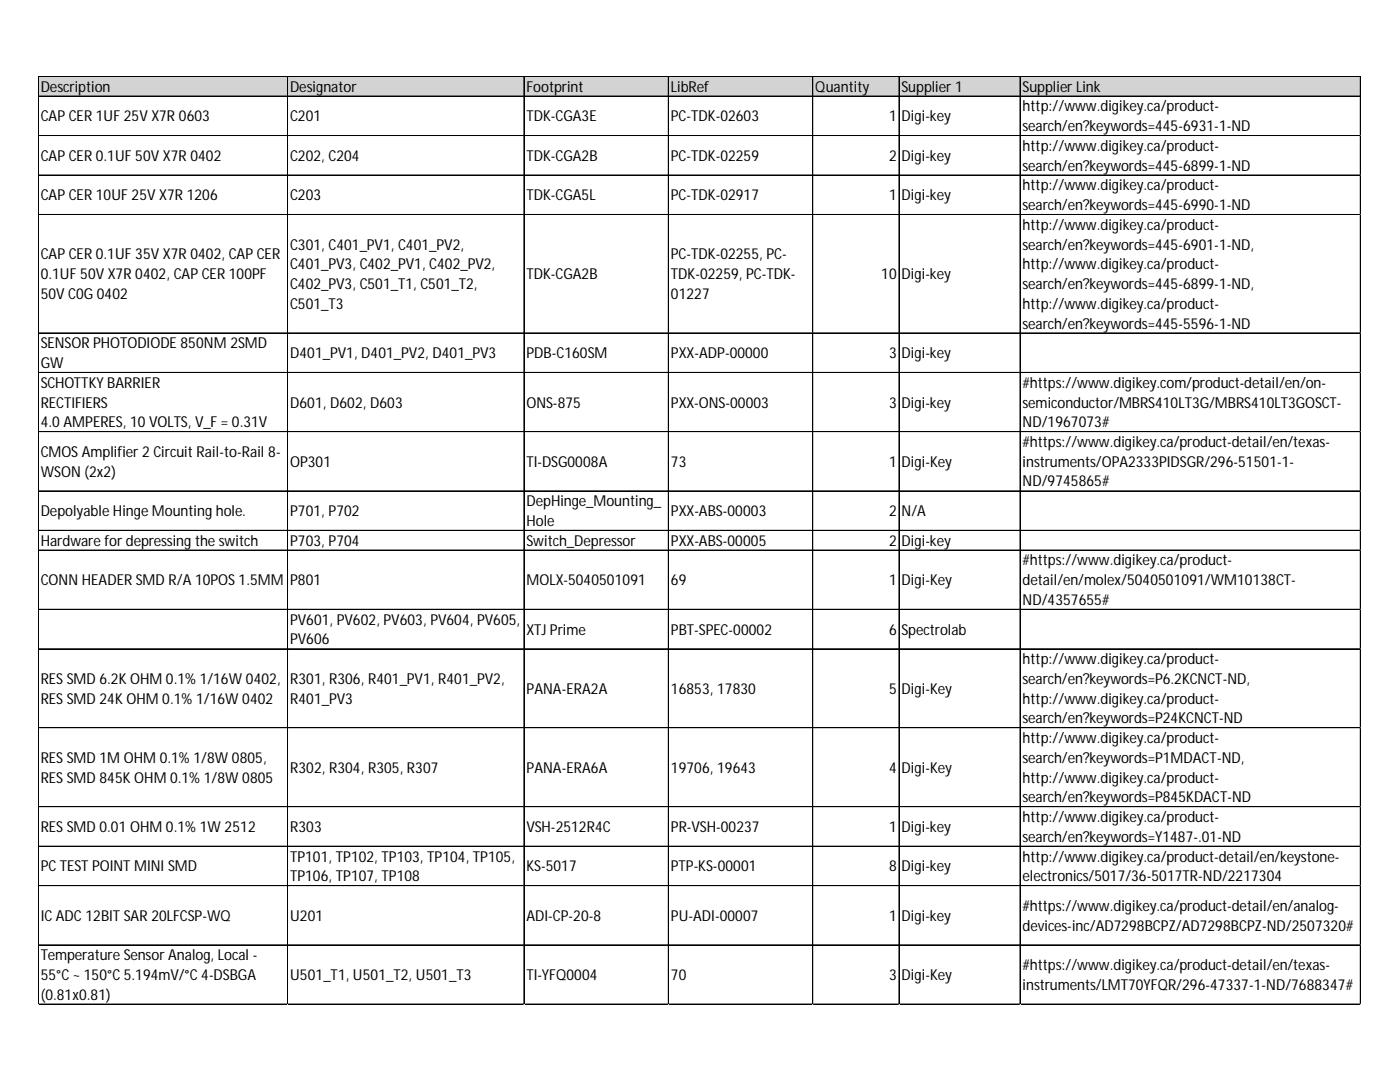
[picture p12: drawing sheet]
<svg xmlns="http://www.w3.org/2000/svg" width="279mm" height="216mm" viewBox="0 0 279 216" stroke-linecap="round" stroke-linejoin="round" font-family="sans-serif">
<defs><g id="words">
<g font-size="3">
<text x="8.1" y="18.3">Description</text>
<text x="57.9" y="18.3">Designator</text>
<text x="105.1" y="18.3">Footprint</text>
<text x="133.9" y="18.3">LibRef</text>
<text x="162.7" y="18.3">Quantity</text>
<text x="179.9" y="18.3">Supplier 1</text>
<text x="204.1" y="18.3">Supplier Link</text>
<text x="204.1" y="22.2">http://www.digikey.ca/product-</text>
<text x="8.1" y="24.2">CAP CER 1UF 25V X7R 0603</text>
<text x="57.9" y="24.2">C201</text>
<text x="105.1" y="24.2">TDK-CGA3E</text>
<text x="133.9" y="24.2">PC-TDK-02603</text>
<text x="177.4" y="24.2">1</text>
<text x="179.9" y="24.2">Digi-key</text>
<text x="204.1" y="26.2">search/en?keywords=445-6931-1-ND</text>
<text x="8.1" y="32.1">CAP CER 0.1UF 50V X7R 0402</text>
<text x="57.9" y="32.1">C202, C204</text>
<text x="105.1" y="32.1">TDK-CGA2B</text>
<text x="133.9" y="32.1">PC-TDK-02259</text>
<text x="177.4" y="32.1">2</text>
<text x="179.9" y="32.1">Digi-key</text>
<text x="204.1" y="30.1">http://www.digikey.ca/product-</text>
<text x="204.1" y="34">search/en?keywords=445-6899-1-ND</text>
<text x="8.1" y="40">CAP CER 10UF 25V X7R 1206</text>
<text x="57.9" y="40">C203</text>
<text x="105.1" y="40">TDK-CGA5L</text>
<text x="133.9" y="40">PC-TDK-02917</text>
<text x="177.4" y="40">1</text>
<text x="179.9" y="40">Digi-key</text>
<text x="204.1" y="38">http://www.digikey.ca/product-</text>
<text x="204.1" y="41.9">search/en?keywords=445-6990-1-ND</text>
<text x="204.1" y="45.9">http://www.digikey.ca/product-</text>
<text x="8.1" y="51.8">CAP CER 0.1UF 35V X7R 0402, CAP CER</text>
<text x="57.9" y="49.8">C301, C401_PV1, C401_PV2,</text>
<text x="57.9" y="53.7">C401_PV3, C402_PV1, C402_PV2,</text>
<text x="133.9" y="51.8">PC-TDK-02255, PC-</text>
<text x="204.1" y="49.8">search/en?keywords=445-6901-1-ND,</text>
<text x="204.1" y="53.7">http://www.digikey.ca/product-</text>
<text x="8.1" y="55.7">0.1UF 50V X7R 0402, CAP CER 100PF</text>
<text x="8.1" y="59.7">50V C0G 0402</text>
<text x="57.9" y="57.7">C402_PV3, C501_T1, C501_T2,</text>
<text x="105.1" y="55.7">TDK-CGA2B</text>
<text x="133.9" y="55.7">TDK-02259, PC-TDK-</text>
<text x="133.9" y="59.7">01227</text>
<text x="175.9" y="55.7">10</text>
<text x="179.9" y="55.7">Digi-key</text>
<text x="204.1" y="57.7">search/en?keywords=445-6899-1-ND,</text>
<text x="57.9" y="61.6">C501_T3</text>
<text x="204.1" y="61.6">http://www.digikey.ca/product-</text>
<text x="204.1" y="65.6">search/en?keywords=445-5596-1-ND</text>
<text x="8.1" y="69.5">SENSOR PHOTODIODE 850NM 2SMD</text>
<text x="57.9" y="71.5">D401_PV1, D401_PV2, D401_PV3</text>
<text x="105.1" y="71.5">PDB-C160SM</text>
<text x="133.9" y="71.5">PXX-ADP-00000</text>
<text x="177.4" y="71.5">3</text>
<text x="179.9" y="71.5">Digi-key</text>
<text x="8.1" y="73.4">GW</text>
<text x="8.1" y="77.4">SCHOTTKYBARRIER</text>
<text x="204.1" y="77.4">#https://www.digikey.com/product-detail/en/on-</text>
<text x="8.1" y="81.3">RECTIFIERS</text>
<text x="57.9" y="81.3">D601, D602, D603</text>
<text x="105.1" y="81.3">ONS-875</text>
<text x="133.9" y="81.3">PXX-ONS-00003</text>
<text x="177.4" y="81.3">3</text>
<text x="179.9" y="81.3">Digi-key</text>
<text x="204.1" y="81.3">semiconductor/MBRS410LT3G/MBRS410LT3GOSCT-</text>
<text x="8.1" y="85.3">4.0AMPERES, 10VOLTS, V_F = 0.31V</text>
<text x="204.1" y="85.3">ND/1967073#</text>
<text x="204.1" y="89.2">#https://www.digikey.ca/product-detail/en/texas-</text>
<text x="8.1" y="91.2">CMOSAmplifier 2 Circuit Rail-to-Rail 8-</text>
<text x="8.1" y="95.1">WSON (2x2)</text>
<text x="57.9" y="93.1">OP301</text>
<text x="105.1" y="93.1">TI-DSG0008A</text>
<text x="133.9" y="93.1">73</text>
<text x="177.4" y="93.1">1</text>
<text x="179.9" y="93.1">Digi-Key</text>
<text x="204.1" y="93.1">instruments/OPA2333PIDSGR/296-51501-1-</text>
<text x="105.1" y="101">DepHinge_Mounting_</text>
<text x="204.1" y="97.1">ND/9745865#</text>
<text x="8.1" y="103">Depolyable Hinge Mounting hole.</text>
<text x="57.9" y="103">P701, P702</text>
<text x="105.1" y="104.9">Hole</text>
<text x="133.9" y="103">PXX-ABS-00003</text>
<text x="177.4" y="103">2</text>
<text x="179.9" y="103">N/A</text>
<text x="8.1" y="108.9">Hardware for depressing the switch</text>
<text x="57.9" y="108.9">P703, P704</text>
<text x="105.1" y="108.9">Switch_Depressor</text>
<text x="133.9" y="108.9">PXX-ABS-00005</text>
<text x="177.4" y="108.9">2</text>
<text x="179.9" y="108.9">Digi-key</text>
<text x="204.1" y="112.8">#https://www.digikey.ca/product-</text>
<text x="8.1" y="116.8">CONN HEADER SMD R/A 10POS1.5MM</text>
<text x="57.9" y="116.8">P801</text>
<text x="105.1" y="116.8">MOLX-5040501091</text>
<text x="133.9" y="116.8">69</text>
<text x="177.4" y="116.8">1</text>
<text x="179.9" y="116.8">Digi-Key</text>
<text x="204.1" y="116.8">detail/en/molex/5040501091/WM10138CT-</text>
<text x="57.9" y="124.6">PV601, PV602, PV603, PV604, PV605,</text>
<text x="204.1" y="120.7">ND/4357655#</text>
<text x="57.9" y="128.6">PV606</text>
<text x="105.1" y="126.6">XTJ Prime</text>
<text x="133.9" y="126.6">PBT-SPEC-00002</text>
<text x="177.4" y="126.6">6</text>
<text x="179.9" y="126.6">Spectrolab</text>
<text x="8.1" y="136.5">RESSMD 6.2K OHM 0.1% 1/16W 0402,</text>
<text x="57.9" y="136.5">R301, R306, R401_PV1, R401_PV2,</text>
<text x="204.1" y="132.5">http://www.digikey.ca/product-</text>
<text x="204.1" y="136.5">search/en?keywords=P6.2KCNCT-ND,</text>
<text x="8.1" y="140.4">RESSMD 24K OHM 0.1% 1/16W 0402</text>
<text x="57.9" y="140.4">R401_PV3</text>
<text x="105.1" y="138.4">PANA-ERA2A</text>
<text x="133.9" y="138.4">16853, 17830</text>
<text x="177.4" y="138.4">5</text>
<text x="179.9" y="138.4">Digi-Key</text>
<text x="204.1" y="140.4">http://www.digikey.ca/product-</text>
<text x="204.1" y="144.3">search/en?keywords=P24KCNCT-ND</text>
<text x="204.1" y="148.3">http://www.digikey.ca/product-</text>
<text x="8.1" y="152.2">RESSMD 1M OHM 0.1% 1/8W 0805,</text>
<text x="57.9" y="154.2">R302, R304, R305, R307</text>
<text x="105.1" y="154.2">PANA-ERA6A</text>
<text x="133.9" y="154.2">19706, 19643</text>
<text x="177.4" y="154.2">4</text>
<text x="179.9" y="154.2">Digi-Key</text>
<text x="204.1" y="152.2">search/en?keywords=P1MDACT-ND,</text>
<text x="8.1" y="156.2">RESSMD 845K OHM 0.1% 1/8W 0805</text>
<text x="204.1" y="156.2">http://www.digikey.ca/product-</text>
<text x="204.1" y="160.1">search/en?keywords=P845KDACT-ND</text>
<text x="8.1" y="166">RESSMD 0.01 OHM 0.1% 1W 2512</text>
<text x="57.9" y="166">R303</text>
<text x="105.1" y="166">VSH-2512R4C</text>
<text x="133.9" y="166">PR-VSH-00237</text>
<text x="177.4" y="166">1</text>
<text x="179.9" y="166">Digi-key</text>
<text x="204.1" y="164">http://www.digikey.ca/product-</text>
<text x="204.1" y="168">search/en?keywords=Y1487-.01-ND</text>
<text x="8.1" y="173.9">PCTEST POINT MINI SMD</text>
<text x="57.9" y="171.9">TP101, TP102, TP103, TP104, TP105,</text>
<text x="105.1" y="173.9">KS-5017</text>
<text x="133.9" y="173.9">PTP-KS-00001</text>
<text x="177.4" y="173.9">8</text>
<text x="179.9" y="173.9">Digi-key</text>
<text x="204.1" y="171.9">http://www.digikey.ca/product-detail/en/keystone-</text>
<text x="57.9" y="175.8">TP106, TP107, TP108</text>
<text x="204.1" y="175.8">electronics/5017/36-5017TR-ND/2217304</text>
<text x="8.1" y="183.7">ICADC12BIT SAR 20LFCSP-WQ</text>
<text x="57.9" y="183.7">U201</text>
<text x="105.1" y="183.7">ADI-CP-20-8</text>
<text x="133.9" y="183.7">PU-ADI-00007</text>
<text x="177.4" y="183.7">1</text>
<text x="179.9" y="183.7">Digi-key</text>
<text x="204.1" y="181.8">#https://www.digikey.ca/product-detail/en/analog-</text>
<text x="204.1" y="185.7">devices-inc/AD7298BCPZ/AD7298BCPZ-ND/2507320#</text>
<text x="8.1" y="191.6">Temperature Sensor Analog, Local -</text>
<text x="8.1" y="195.5">55°C~ 150°C5.194mV/°C4-DSBGA</text>
<text x="57.9" y="195.5">U501_T1, U501_T2, U501_T3</text>
<text x="105.1" y="195.5">TI-YFQ0004</text>
<text x="133.9" y="195.5">70</text>
<text x="177.4" y="195.5">3</text>
<text x="179.9" y="195.5">Digi-Key</text>
<text x="204.1" y="193.6">#https://www.digikey.ca/product-detail/en/texas-</text>
<text x="204.1" y="197.5">instruments/LMT70YFQR/296-47337-1-ND/7688347#</text>
<text x="8.1" y="199.5">(0.81x0.81)</text>
</g>
</g></defs>
<path d="M7.7 15.3h263.9v4h-263.9z" fill="#d3d3d3"/>
<g fill="none" stroke="#000" stroke-width=".2">
<path d="M7.6 15.2v185.3M7.7 15.2v185.3M7.7 15.2h263.9M7.7 15.3h263.9M7.7 19.2h263.9M57.4 15.3v185.2M104.6 15.3v185.2M133.4 15.3v185.2M162.2 15.3v185.2M162.3 15.3v185.2M179.4 15.3v185.2M179.5 15.3v185.2"/>
<path d="M203.6 15.3v185.2M271.5 15.3v185.2M7.7 27h263.9M7.7 27.1h263.9M7.7 34.9h263.9M7.7 35h263.9M7.7 42.8h263.9M7.7 66.4h263.9M7.7 66.5h263.9M7.7 74.3h263.9M7.7 74.4h263.9M7.7 86.1h263.9"/>
<path d="M7.7 86.2h263.9M7.7 97.9h263.9M7.7 98h263.9M7.7 105.8h263.9M7.7 105.9h263.9M7.7 109.8h263.9M7.7 121.6h263.9M7.7 129.5h263.9M7.7 145.2h263.9M7.7 145.3h263.9M7.7 161h263.9M7.7 168.8h263.9"/>
<path d="M7.7 168.9h263.9M7.7 176.7h263.9M7.7 176.8h263.9M7.7 188.5h263.9M7.7 188.6h263.9M7.7 200.4h263.9"/>
</g>
<path d="M7.6 200.5h.1" fill="none" stroke="#d4d4d4" stroke-width=".2"/>
<path d="M7.6 200.5h.1z" fill="#d4d4d4"/>
<path d="M57.4 200.5h.1" fill="none" stroke="#d4d4d4" stroke-width=".2"/>
<path d="M57.4 200.5h.1z" fill="#d4d4d4"/>
<path d="M104.6 200.5h.1" fill="none" stroke="#d4d4d4" stroke-width=".2"/>
<path d="M104.6 200.5h.1z" fill="#d4d4d4"/>
<path d="M133.4 200.5h.1" fill="none" stroke="#d4d4d4" stroke-width=".2"/>
<path d="M133.4 200.5h.1z" fill="#d4d4d4"/>
<path d="M162.2 200.5h.1" fill="none" stroke="#d4d4d4" stroke-width=".2"/>
<path d="M162.2 200.5h.1z" fill="#d4d4d4"/>
<path d="M179.4 200.5h.1" fill="none" stroke="#d4d4d4" stroke-width=".2"/>
<path d="M179.4 200.5h.1z" fill="#d4d4d4"/>
<path d="M203.6 200.5h.1" fill="none" stroke="#d4d4d4" stroke-width=".2"/>
<path d="M203.6 200.5h.1z" fill="#d4d4d4"/>
<path d="M271.5 200.5h.1" fill="none" stroke="#d4d4d4" stroke-width=".2"/>
<path d="M271.5 200.5h.1z" fill="#d4d4d4"/>
<path d="M271.6 27h.1" fill="none" stroke="#d4d4d4" stroke-width=".2"/>
<path d="M271.6 27v.1z" fill="#d4d4d4"/>
<path d="M271.6 34.9h.1" fill="none" stroke="#d4d4d4" stroke-width=".2"/>
<path d="M271.6 34.9v.1z" fill="#d4d4d4"/>
<path d="M271.6 42.8h.1" fill="none" stroke="#d4d4d4" stroke-width=".2"/>
<path d="M271.6 42.8v.1z" fill="#d4d4d4"/>
<path d="M271.6 66.4h.1" fill="none" stroke="#d4d4d4" stroke-width=".2"/>
<path d="M271.6 66.4v.1z" fill="#d4d4d4"/>
<path d="M271.6 74.3h.1" fill="none" stroke="#d4d4d4" stroke-width=".2"/>
<path d="M271.6 74.3v.1z" fill="#d4d4d4"/>
<path d="M271.6 86.1h.1" fill="none" stroke="#d4d4d4" stroke-width=".2"/>
<path d="M271.6 86.1v.1z" fill="#d4d4d4"/>
<path d="M271.6 97.9h.1" fill="none" stroke="#d4d4d4" stroke-width=".2"/>
<path d="M271.6 97.9v.1z" fill="#d4d4d4"/>
<path d="M271.6 105.8h.1" fill="none" stroke="#d4d4d4" stroke-width=".2"/>
<path d="M271.6 105.8v.1z" fill="#d4d4d4"/>
<path d="M271.6 109.8h.1" fill="none" stroke="#d4d4d4" stroke-width=".2"/>
<path d="M271.6 109.8v.1z" fill="#d4d4d4"/>
<path d="M271.6 121.6h.1" fill="none" stroke="#d4d4d4" stroke-width=".2"/>
<path d="M271.6 121.6v.1z" fill="#d4d4d4"/>
<path d="M271.6 129.5h.1" fill="none" stroke="#d4d4d4" stroke-width=".2"/>
<path d="M271.6 129.5v.1z" fill="#d4d4d4"/>
<path d="M271.6 145.2h.1" fill="none" stroke="#d4d4d4" stroke-width=".2"/>
<path d="M271.6 145.2v.1z" fill="#d4d4d4"/>
<path d="M271.6 161h.1" fill="none" stroke="#d4d4d4" stroke-width=".2"/>
<path d="M271.6 161v.1z" fill="#d4d4d4"/>
<path d="M271.6 168.8h.1" fill="none" stroke="#d4d4d4" stroke-width=".2"/>
<path d="M271.6 168.8v.1z" fill="#d4d4d4"/>
<path d="M271.6 176.7h.1" fill="none" stroke="#d4d4d4" stroke-width=".2"/>
<path d="M271.6 176.7v.1z" fill="#d4d4d4"/>
<path d="M271.6 188.5h.1" fill="none" stroke="#d4d4d4" stroke-width=".2"/>
<path d="M271.6 188.5v.1z" fill="#d4d4d4"/>
<path d="M271.6 200.4h.1" fill="none" stroke="#d4d4d4" stroke-width=".2"/>
<path d="M271.6 200.4v.1z" fill="#d4d4d4"/>
<use href="#words"/>
</svg>
